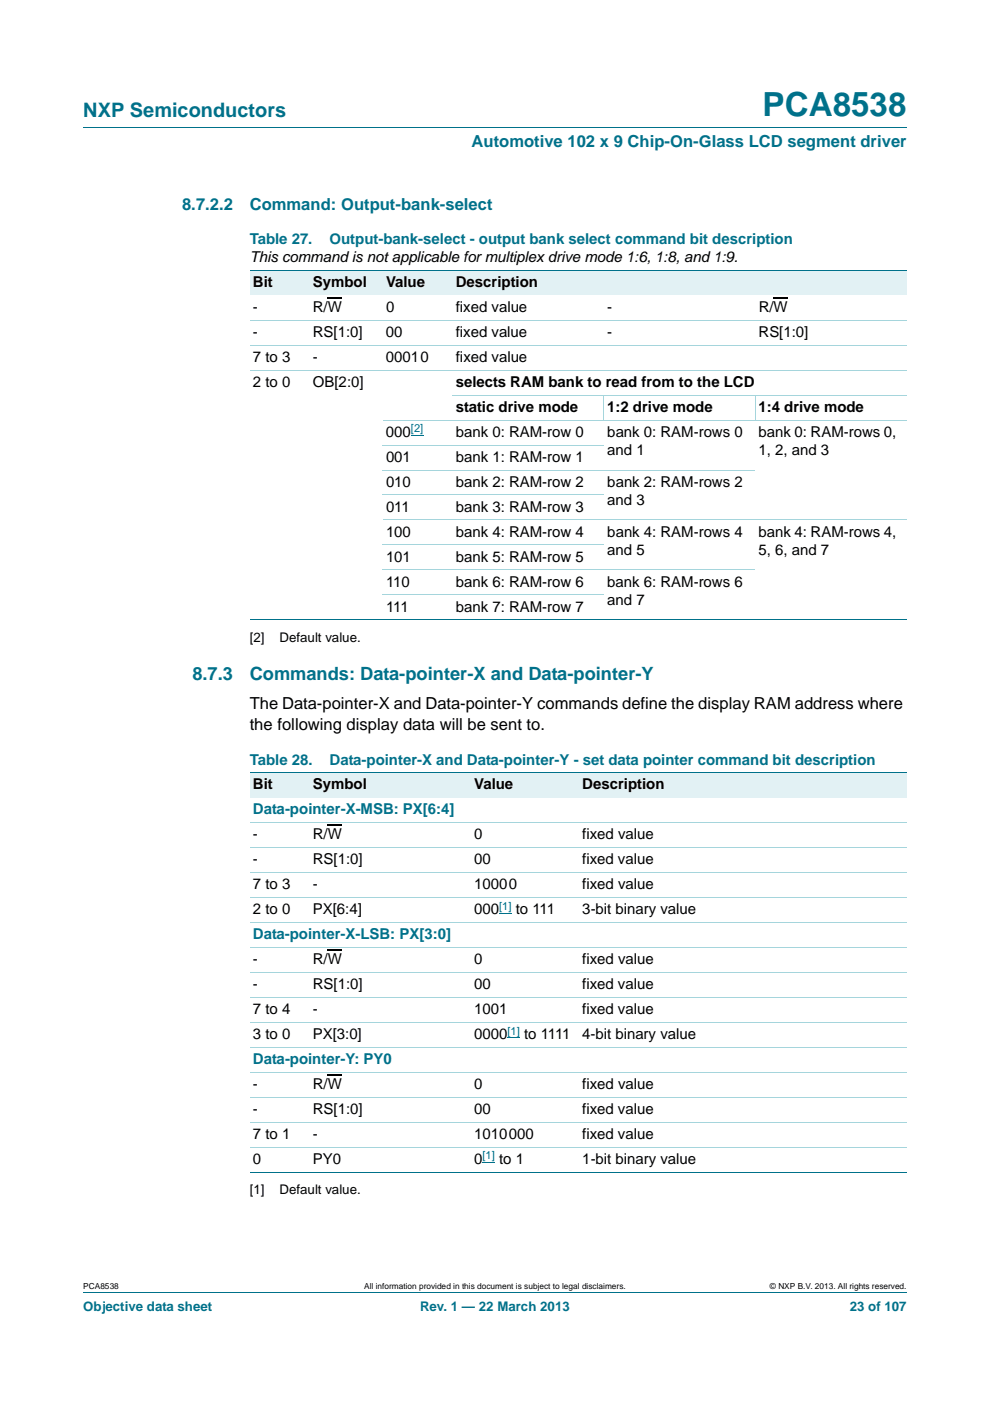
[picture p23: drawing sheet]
<svg xmlns="http://www.w3.org/2000/svg" width="210mm" height="297mm" viewBox="0 0 210 297" stroke-linecap="round" stroke-linejoin="round" font-family="sans-serif">
<defs><g id="words">
<text font-size="7" fill="#00718a" x="161.7" y="24.6">PCA8538</text>
<text font-size="4.2" fill="#00718a" x="17.7" y="24.9">NXP Semiconductors</text>
<g font-size="3.9" fill="#00718a">
<text x="40.8" y="144.2">8.7.3</text>
<text x="53" y="144.2">Commands: Data-pointer-X and Data-pointer-Y</text>
</g>
<g font-size="3.5" fill="#00718a">
<text x="100" y="31.1">Automotive 102 x 9 Chip-On-Glass LCD segment driver</text>
<text x="38.6" y="44.5">8.7.2.2</text>
<text x="53" y="44.5">Command: Output-bank-select</text>
</g>
<g font-size="3.5">
<text x="53" y="150.3">The Data-pointer-X and Data-pointer-Y commands define the display RAM address where</text>
<text x="53" y="154.7">the following display data will be sent to.</text>
</g>
<g font-size="3.2" fill="#00718a">
<text x="53" y="51.7">Table 27.</text>
<text x="69.9" y="51.7">Output-bank-select - output bank select command bit description</text>
<text x="53" y="162.1">Table 28.</text>
<text x="69.9" y="162.1">Data-pointer-X and Data-pointer-Y - set data pointer command bit description</text>
<text x="53.7" y="172.7">Data-pointer-X-MSB: PX[6:4]</text>
<text x="53.7" y="199.1">Data-pointer-X-LSB: PX[3:0]</text>
<text x="53.7" y="225.6">Data-pointer-Y: PY0</text>
</g>
<g font-size="3.2">
<text x="53" y="55.6">This command is not applicable for multiplex drive mode 1:6, 1:8, and 1:9.</text>
<text x="53.7" y="60.9">Bit</text>
<text x="66.4" y="60.9">Symbol</text>
<text x="81.9" y="60.9">Value</text>
<text x="96.7" y="60.9">Description</text>
<text x="53.7" y="71.4">-</text>
<text x="53.7" y="66.1">-</text>
<text x="66.4" y="71.4">RS[1:0]</text>
<text x="66.4" y="66.1">R/W</text>
<text x="81.8" y="71.4">00</text>
<text x="81.9" y="66.1">0</text>
<text x="96.7" y="71.4">fixed value</text>
<text x="96.7" y="66.1">fixed value</text>
<text x="128.8" y="71.4">-</text>
<text x="128.8" y="66.1">-</text>
<text x="160.9" y="71.4">RS[1:0]</text>
<text x="160.9" y="66.1">R/W</text>
<text x="53.7" y="76.7">7 to 3</text>
<text x="66.4" y="76.7">-</text>
<text x="81.9" y="76.7">00010</text>
<text x="96.7" y="76.7">fixed value</text>
<text x="53.7" y="82">2 to 0</text>
<text x="66.4" y="82">OB[2:0]</text>
<text x="96.7" y="82">selects RAM bank to read from to the LCD</text>
<text x="96.7" y="87.3">static drive mode</text>
<text x="128.8" y="87.3">1:2 drive mode</text>
<text x="160.9" y="87.3">1:4 drive mode</text>
<text x="81.9" y="92.6">000</text>
<text x="96.7" y="92.6">bank 0: RAM-row 0</text>
<text x="128.8" y="92.6">bank 0: RAM-rows 0</text>
<text x="160.9" y="92.6">bank 0: RAM-rows 0,</text>
<text x="81.9" y="97.9">001</text>
<text x="96.7" y="97.9">bank 1: RAM-row 1</text>
<text x="128.8" y="96.5">and 1</text>
<text x="160.9" y="96.5">1, 2, and 3</text>
<text x="81.9" y="103.2">010</text>
<text x="96.7" y="103.2">bank 2: RAM-row 2</text>
<text x="128.8" y="107.1">and 3</text>
<text x="128.8" y="103.2">bank 2: RAM-rows 2</text>
<text x="81.9" y="108.5">011</text>
<text x="81.9" y="113.8">100</text>
<text x="96.7" y="108.5">bank 3: RAM-row 3</text>
<text x="96.7" y="113.8">bank 4: RAM-row 4</text>
<text x="128.8" y="113.8">bank 4: RAM-rows 4</text>
<text x="160.9" y="113.8">bank 4: RAM-rows 4,</text>
<text x="81.9" y="119.1">101</text>
<text x="96.7" y="119.1">bank 5: RAM-row 5</text>
<text x="128.8" y="117.6">and 5</text>
<text x="160.9" y="117.6">5, 6, and 7</text>
<text x="81.9" y="124.4">110</text>
<text x="96.7" y="124.4">bank 6: RAM-row 6</text>
<text x="128.8" y="124.4">bank 6: RAM-rows 6</text>
<text x="81.9" y="129.7">111</text>
<text x="96.7" y="129.7">bank 7: RAM-row 7</text>
<text x="128.8" y="128.2">and 7</text>
<text x="53.7" y="167.4">Bit</text>
<text x="66.4" y="167.4">Symbol</text>
<text x="100.6" y="167.4">Value</text>
<text x="123.5" y="167.4">Description</text>
<text x="53.7" y="178">-</text>
<text x="66.4" y="178">R/W</text>
<text x="100.6" y="178">0</text>
<text x="123.5" y="178">fixed value</text>
<text x="53.7" y="183.3">-</text>
<text x="66.4" y="183.3">RS[1:0]</text>
<text x="100.6" y="183.3">00</text>
<text x="123.5" y="183.3">fixed value</text>
<text x="53.7" y="188.6">7 to 3</text>
<text x="66.3" y="188.6">-</text>
<text x="100.6" y="188.6">10000</text>
<text x="123.5" y="188.6">fixed value</text>
<text x="53.7" y="193.8">2 to 0</text>
<text x="66.4" y="193.8">PX[6:4]</text>
<text x="100.6" y="193.8">000</text>
<text x="109.4" y="193.8">to 111</text>
<text x="123.5" y="193.8">3-bit binary value</text>
<text x="53.7" y="204.4">-</text>
<text x="53.7" y="209.7">-</text>
<text x="66.4" y="209.7">RS[1:0]</text>
<text x="66.4" y="204.4">R/W</text>
<text x="100.6" y="209.7">00</text>
<text x="100.6" y="204.4">0</text>
<text x="123.5" y="209.7">fixed value</text>
<text x="123.5" y="204.4">fixed value</text>
<text x="53.7" y="215">7 to 4</text>
<text x="66.4" y="215">-</text>
<text x="100.6" y="215">1001</text>
<text x="123.5" y="215">fixed value</text>
<text x="53.7" y="220.3">3 to 0</text>
<text x="66.4" y="220.3">PX[3:0]</text>
<text x="100.6" y="220.3">0000</text>
<text x="111.2" y="220.3">to 1111</text>
<text x="123.5" y="220.3">4-bit binary value</text>
<text x="53.7" y="230.9">-</text>
<text x="66.4" y="230.9">R/W</text>
<text x="100.6" y="230.9">0</text>
<text x="123.5" y="230.9">fixed value</text>
<text x="53.7" y="236.2">-</text>
<text x="66.4" y="236.2">RS[1:0]</text>
<text x="100.6" y="236.2">00</text>
<text x="123.5" y="236.2">fixed value</text>
<text x="53.7" y="241.5">7 to 1</text>
<text x="66.4" y="241.5">-</text>
<text x="100.6" y="241.5">1010000</text>
<text x="123.5" y="241.5">fixed value</text>
<text x="53.7" y="246.8">0</text>
<text x="66.4" y="246.8">PY0</text>
<text x="100.6" y="246.8">0</text>
<text x="105.9" y="246.8">to 1</text>
<text x="123.5" y="246.8">1-bit binary value</text>
</g>
<g font-size="2.8">
<text x="53" y="136.1">[2]</text>
<text x="59.3" y="136.1">Default value.</text>
<text x="53" y="253.2">[1]</text>
<text x="59.3" y="253.2">Default value.</text>
</g>
<g font-size="2.8" fill="#00718a">
<text x="17.7" y="277.9">Objective data sheet</text>
<text x="89.1" y="277.9">Rev. 1 — 22 March 2013</text>
<text x="180.2" y="277.9">23 of 107</text>
</g>
<g font-size="2.4" fill="#00f">
<text x="87.2" y="91.7">[2]</text>
<text x="105.9" y="192.9">[1]</text>
<text x="107.6" y="219.4">[1]</text>
<text x="102.3" y="245.8">[1]</text>
</g>
<g font-size="1.8">
<text x="17.7" y="273.3">PCA8538</text>
<text x="77.3" y="273.3">All information provided in this document is subject to legal disclaimers.</text>
<text x="163.3" y="273.3">© NXP B.V. 2013. All rights reserved.</text>
</g>
</g></defs>
<path d="M17.7 27h174.6M17.7 273.9h174.6" fill="none" stroke="#00718a" stroke-width=".21"/>
<g fill="#e2f1f4">
<path d="M53 57.3h12.7v5.3h-12.7z"/>
<path d="M65.7 57.3h15.5v5.3h-15.5z"/>
<path d="M81.2 57.3h14.8v5.3h-14.8z"/>
<path d="M96 57.3h96.3v5.3h-96.3z"/>
</g>
<path d="M69.5 63.2h3M164.1 63.2h3" fill="none" stroke="#000" stroke-width=".23"/>
<path d="M87.2 92.4h2.6" fill="none" stroke="#00f" stroke-width=".21"/>
<g fill="none" stroke="#a5d5dc" stroke-width=".21">
<path d="M53 67.9h139.3M53 73.2h139.3M53 78.5h139.3M81.2 89.1h111.1M81.2 94.4h46.9M81.2 99.7h79M96 83.8h96.3M128.1 83.7v5.4M160.2 83.7v5.4M81.2 104.9h46.9M81.2 110.2h111.1M81.2 115.5h46.9"/>
<path d="M81.2 120.8h79M81.2 126.1h46.9"/>
</g>
<path d="M53 57.3h139.3M53 131.4h139.3" fill="none" stroke="#00718a" stroke-width=".21"/>
<g fill="#e2f1f4">
<path d="M53 163.9h12.7v5.3h-12.7z"/>
<path d="M65.7 163.9h34.2v5.3h-34.2z"/>
<path d="M99.9 163.9h22.9v5.3h-22.9z"/>
<path d="M122.8 163.9h69.5v5.3h-69.5z"/>
</g>
<path d="M69.5 175h3M69.5 201.4h3M69.5 227.9h3" fill="none" stroke="#000" stroke-width=".23"/>
<path d="M105.9 193.6h2.6M107.6 220.1h2.7M102.3 246.5h2.7" fill="none" stroke="#00f" stroke-width=".21"/>
<path d="M53 163.9h139.3M53 248.5h139.3" fill="none" stroke="#00718a" stroke-width=".21"/>
<g fill="none" stroke="#a5d5dc" stroke-width=".21">
<path d="M53 174.5h139.3M53 179.7h139.3M53 185h139.3M53 190.3h139.3M53 195.6h139.3M53 200.9h139.3M53 206.2h139.3M53 211.5h139.3M53 216.8h139.3M53 222.1h139.3M53 227.4h139.3M53 232.7h139.3"/>
<path d="M53 238h139.3M53 243.2h139.3"/>
</g>
<use href="#words"/>
</svg>
